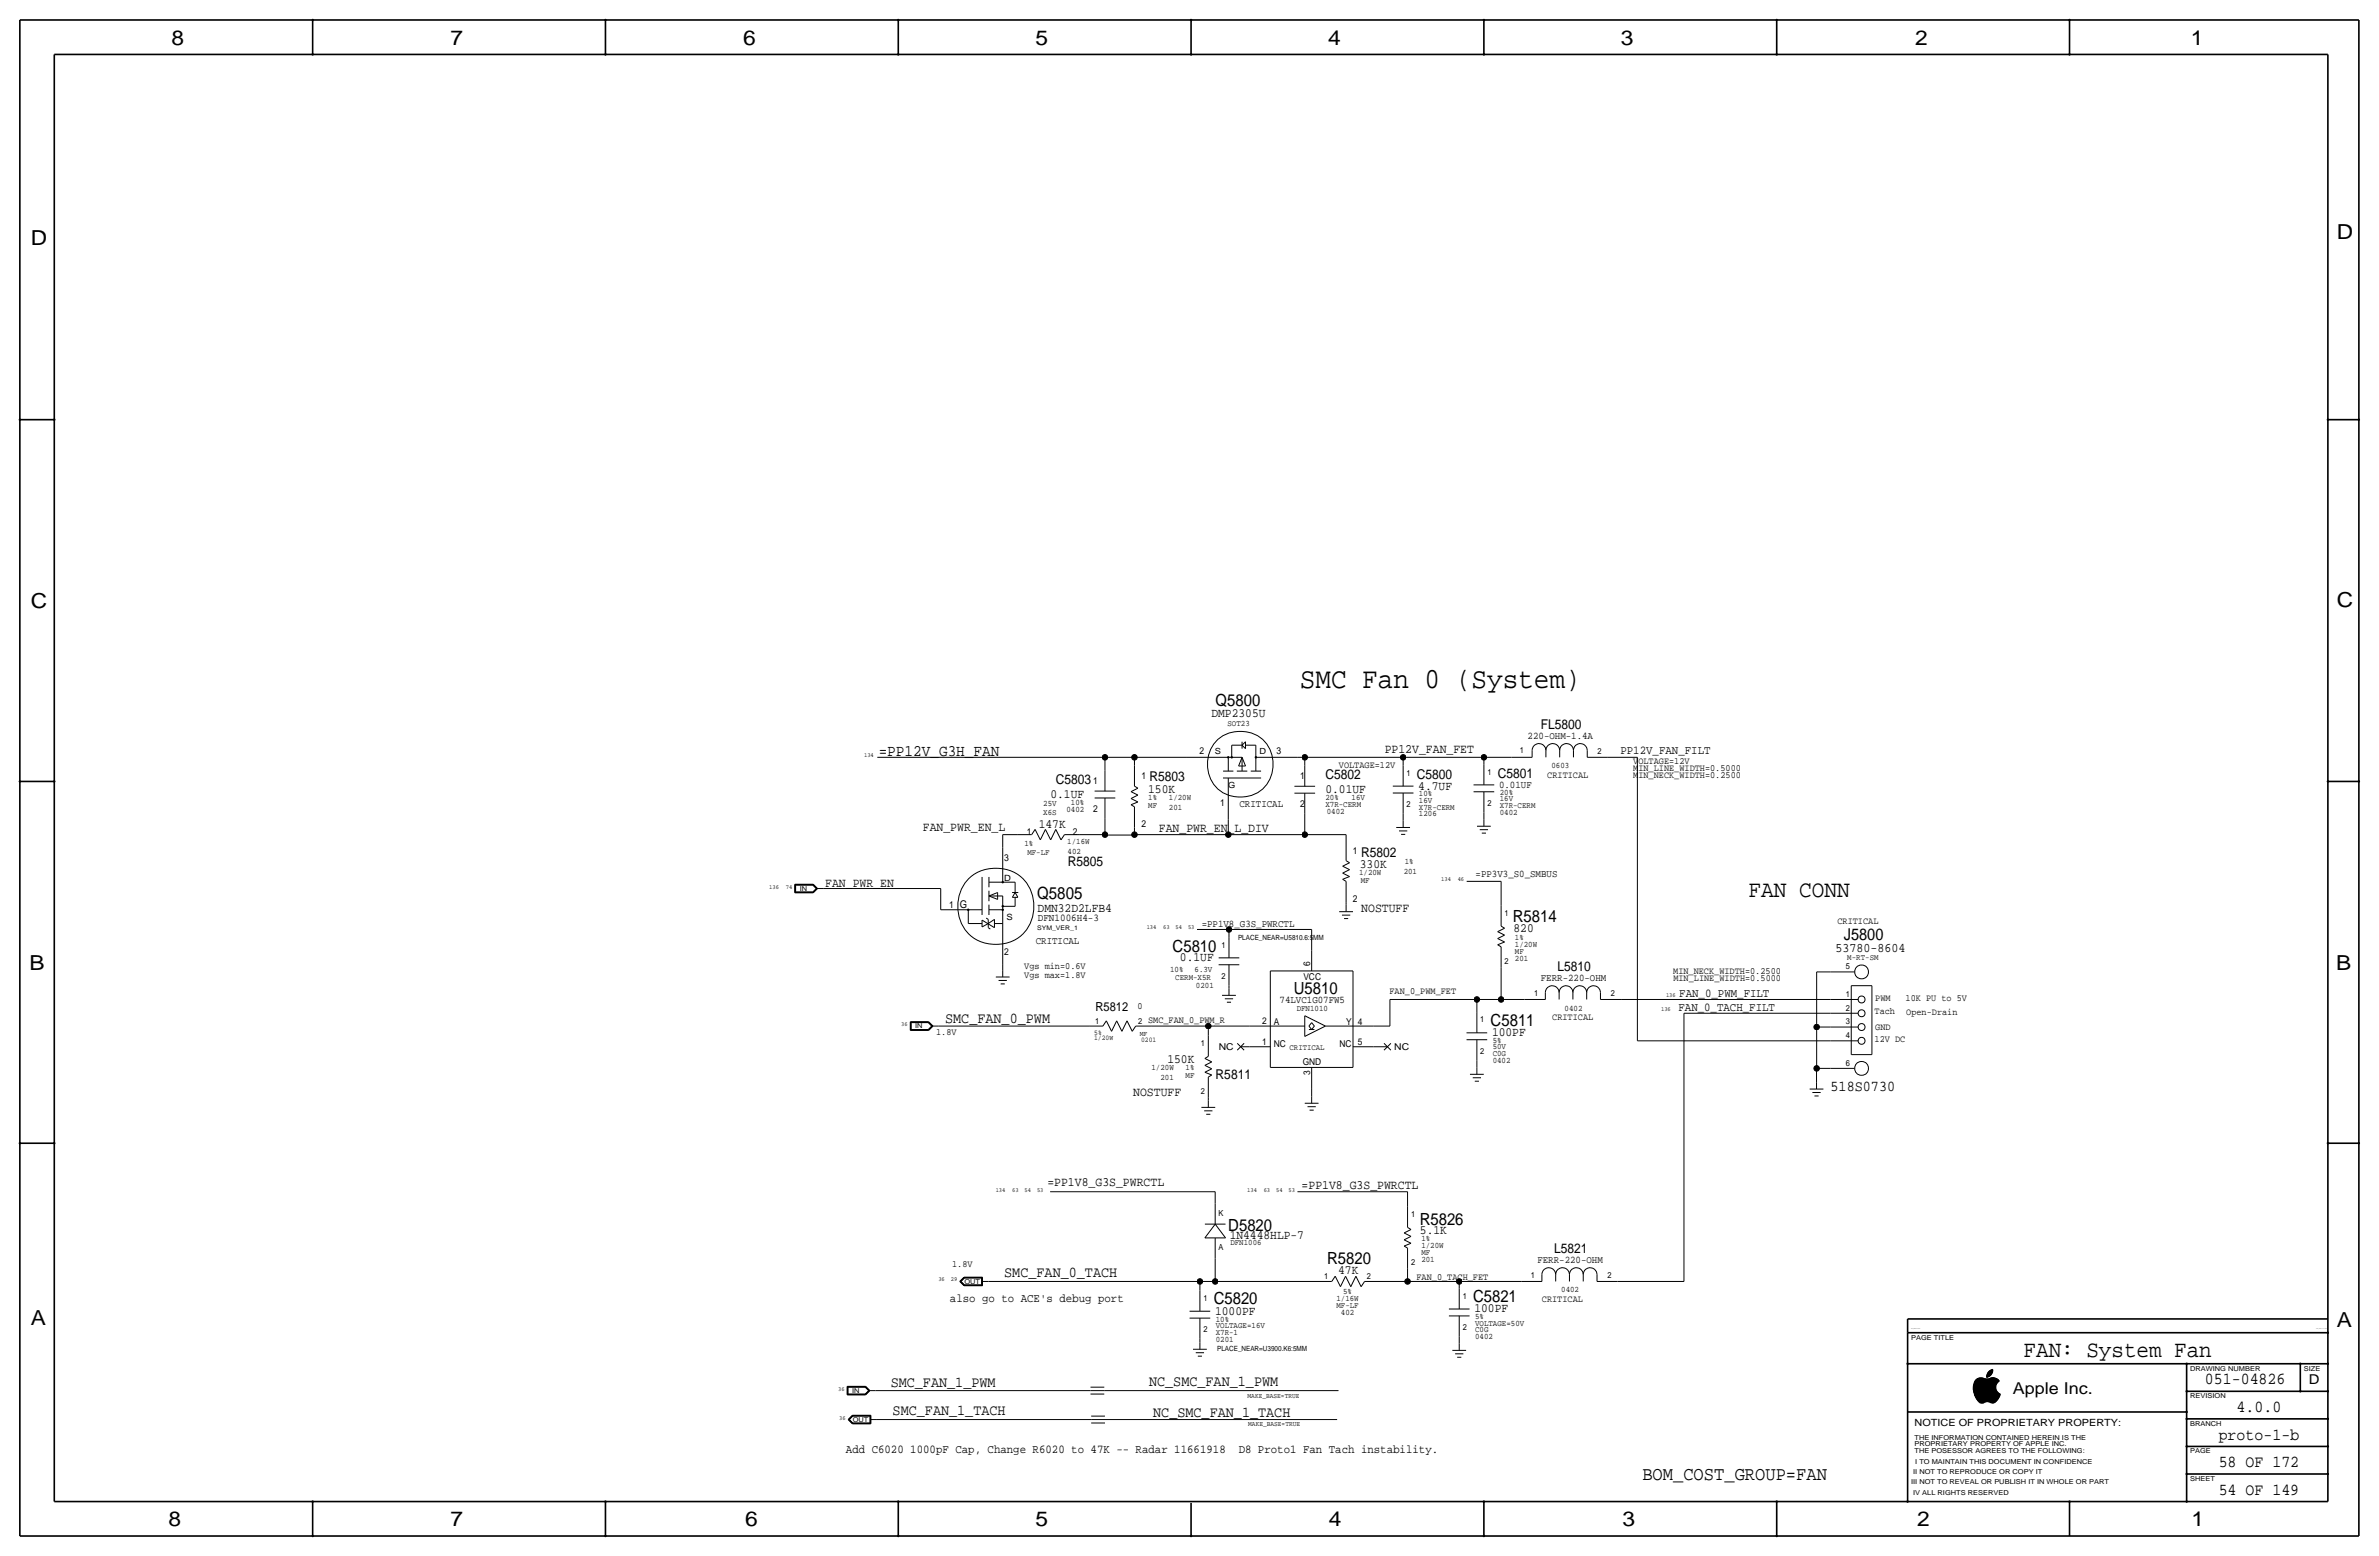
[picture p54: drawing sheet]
<svg xmlns="http://www.w3.org/2000/svg" width="877mm" height="574mm" viewBox="0 0 877 574" stroke-linecap="round" stroke-linejoin="round" font-family="sans-serif">
<defs><g id="words">
<text font-size="10.8" x="479.2" y="253.7">SMC Fan 0 (System)</text>
<text font-size="8.7" x="644.6" y="330.6">FAN CONN</text>
<text font-size="8.6" x="746" y="500.1">FAN: System Fan</text>
<g font-size="7.6">
<text x="63.2" y="16.5">8</text>
<text x="166.1" y="16.5">7</text>
<text x="274" y="16.5">6</text>
<text x="381.7" y="16.5">5</text>
<text x="489.7" y="16.5">4</text>
<text x="597.6" y="16.5">3</text>
<text x="706.1" y="16.5">2</text>
<text x="807.7" y="16.5">1</text>
<text x="861.5" y="88.1">D</text>
<text x="11.4" y="90.4">D</text>
<text x="11.4" y="224.3">C</text>
<text x="861.5" y="223.8">C</text>
<text x="10.9" y="357.6">B</text>
<text x="861.3" y="357.4">B</text>
<text x="11.4" y="488.4">A</text>
<text x="861.5" y="489.2">A</text>
<text x="62.2" y="562.6">8</text>
<text x="166.1" y="562.6">7</text>
<text x="274.8" y="562.6">6</text>
<text x="381.7" y="562.6">5</text>
<text x="489.9" y="562.6">4</text>
<text x="598.1" y="562.6">3</text>
<text x="706.8" y="562.6">2</text>
<text x="807.9" y="562.6">1</text>
</g>
<text font-size="7.1" x="605.5" y="545.6">BOM_COST_GROUP=FAN</text>
<g font-size="6.2">
<text x="448.1" y="260.1">Q5800</text>
<text x="382.4" y="331.5">Q5805</text>
<text x="557.7" y="339.9">R5814</text>
<text x="432.3" y="350.8">C5810</text>
<text x="477" y="366.5">U5810</text>
<text x="549.6" y="378.2">C5811</text>
<text x="452.8" y="453.7">D5820</text>
<text x="523.4" y="451.5">R5826</text>
<text x="489.2" y="466">R5820</text>
<text x="543.1" y="480">C5821</text>
<text x="447.4" y="480.8">C5820</text>
<text x="812.9" y="510.3">051-04826</text>
<text x="824.6" y="520.4">4.0.0</text>
<text x="818" y="530.6">proto-1-b</text>
<text x="818" y="540.8">58 OF 172</text>
<text x="818" y="550.9">54 OF 149</text>
</g>
<g font-size="6">
<text x="679.8" y="346.6">J5800</text>
<text x="742.1" y="513.9">Apple Inc.</text>
</g>
<text font-size="5.9" x="324" y="278.6">=PP12V_G3H_FAN</text>
<g font-size="5.6">
<text x="348.4" y="376.9">SMC_FAN_0_PWM</text>
<text x="674.9" y="402.1">518S0730</text>
<text x="370.2" y="470.6">SMC_FAN_0_TACH</text>
<text x="328.4" y="511.3">SMC_FAN_1_PWM</text>
<text x="423.6" y="511">NC_SMC_FAN_1_PWM</text>
<text x="329.1" y="521.5">SMC_FAN_1_TACH</text>
<text x="425.1" y="522.2">NC_SMC_FAN_1_TACH</text>
</g>
<g font-size="5">
<text x="568" y="268.7">FL5800</text>
<text x="423.8" y="287.7">R5803</text>
<text x="488.6" y="287.3">C5802</text>
<text x="522.4" y="287.2">C5800</text>
<text x="552.1" y="286.8">C5801</text>
<text x="389.2" y="289.1">C5803</text>
<text x="501.9" y="315.7">R5802</text>
<text x="393.6" y="319.3">R5805</text>
<text x="574.2" y="358">L5810</text>
<text x="448.2" y="397.8">R5811</text>
<text x="573" y="461.9">L5821</text>
<text x="851.2" y="510.3">D</text>
</g>
<text font-size="4.8" x="676.7" y="350.8">53780-8604</text>
<g font-size="4.7">
<text x="446.6" y="264.3">DMP2305U</text>
<text x="510.5" y="277.6">PP12V_FAN_FET</text>
<text x="423.3" y="292.3">150K</text>
<text x="488.6" y="292.4">0.01UF</text>
<text x="522.9" y="291">4.7UF</text>
<text x="387.3" y="294.1">0.1UF</text>
<text x="383" y="305.1">147K</text>
<text x="340.2" y="306.1">FAN_PWR_EN_L</text>
<text x="427.2" y="306.6">FAN_PWR_EN_L_DIV</text>
<text x="501.3" y="319.8">330K</text>
<text x="304.2" y="327">FAN_PWR_EN</text>
<text x="382.5" y="336.1">DMN32D2LFB4</text>
<text x="501.9" y="336">NOSTUFF</text>
<text x="558" y="343.7">820</text>
<text x="435" y="354.3">0.1UF</text>
<text x="550.1" y="382">100PF</text>
<text x="430.4" y="391.9">150K</text>
<text x="417.8" y="404.1">NOSTUFF</text>
<text x="386.1" y="437">=PP1V8_G3S_PWRCTL</text>
<text x="479.9" y="438.3">=PP1V8_G3S_PWRCTL</text>
<text x="523.5" y="454.7">5.1K</text>
<text x="453.3" y="456.8">1N4448HLP-7</text>
<text x="493.3" y="469.5">47K</text>
<text x="448" y="484.6">1000PF</text>
<text x="543.6" y="483.8">100PF</text>
</g>
<text font-size="4.6" x="403.9" y="372.6">R5812</text>
<g font-size="4.4">
<text x="597.4" y="278">PP12V_FAN_FILT</text>
<text x="619.1" y="367.5">FAN_0_PWM_FILT</text>
<text x="618.8" y="372.7">FAN_0_TACH_FILT</text>
<text x="350.2" y="479.9">also go to ACE's debug port</text>
<text x="311.9" y="535.7">Add C6020 1000pF Cap, Change R6020 to 47K -- Radar 11661918</text>
<text x="456.7" y="535.7">D8 Proto1 Fan Tach instability.</text>
</g>
<g font-size="3.8">
<text x="563.2" y="272.3">220-OHM-1.4A</text>
<text x="552.7" y="290.6">0.01UF</text>
<text x="457" y="297.4">CRITICAL</text>
<text x="544" y="323.1">=PP3V3_S0_SMBUS</text>
<text x="382.6" y="339.6">DFN1006H4-3</text>
<text x="443" y="341.7">=PP1V8_G3S_PWRCTL</text>
<text x="381.9" y="348">CRITICAL</text>
<text x="568.1" y="361.5">FERR-220-OHM</text>
<text x="471.7" y="369.7">74LVC1G07FW5</text>
<text x="566.8" y="465.5">FERR-220-OHM</text>
</g>
<text font-size="3.7" x="705.8" y="525.5">NOTICE OF PROPRIETARY PROPERTY:</text>
<g font-size="3.5">
<text x="442.2" y="277.9">2</text>
<text x="470.6" y="277.9">3</text>
<text x="602.1" y="281.7">VOLTAGE=12V</text>
<text x="420.8" y="287.2">1</text>
<text x="479.3" y="287.3">1</text>
<text x="493.6" y="283">VOLTAGE=12V</text>
<text x="570.4" y="286.8">CRITICAL</text>
<text x="602.1" y="286.8">MIN_NECK_WIDTH=0.2500</text>
<text x="602.1" y="284.2">MIN_LINE_WIDTH=0.5000</text>
<text x="403.1" y="289.1">1</text>
<text x="403.1" y="299.2">2</text>
<text x="449.8" y="296.9">1</text>
<text x="479.3" y="297.4">2</text>
<text x="420.8" y="305">2</text>
<text x="378.6" y="307.6">1</text>
<text x="395.6" y="307.6">2</text>
<text x="370.2" y="317.3">3</text>
<text x="498.8" y="314.7">1</text>
<text x="349.9" y="334.8">1 G</text>
<text x="498.8" y="332.5">2</text>
<text x="677.4" y="340.5">CRITICAL</text>
<text x="370.2" y="352.1">2</text>
<text x="377.6" y="357.3">Vgs min=0.6V</text>
<text x="483.1" y="356.1" transform="rotate(-90 483.1 356.1)">6</text>
<text x="616.9" y="359.2">MIN_NECK_WIDTH=0.2500</text>
<text x="377.6" y="360.4">Vgs max=1.8V</text>
<text x="480.5" y="361.2">VCC</text>
<text x="616.9" y="361.7">MIN_LINE_WIDTH=0.5000</text>
<text x="419.4" y="371.9">0</text>
<text x="512.3" y="366.3">FAN_0_PWM_FET</text>
<text x="691.3" y="369.1">PWM</text>
<text x="702.5" y="369.1">10K PU to 5V</text>
<text x="423.3" y="376.9">SMC_FAN_0_PWM_R</text>
<text x="465.3" y="377.4">2</text>
<text x="469.6" y="377.7">A</text>
<text x="496.2" y="377.7">Y</text>
<text x="500.6" y="377.7">4</text>
<text x="572.3" y="376">CRITICAL</text>
<text x="691.1" y="373.9">Tach</text>
<text x="702.8" y="374.1">Open-Drain</text>
<text x="345.1" y="381.5">1.8V</text>
<text x="691.3" y="379.5">GND</text>
<text x="449.3" y="387.1">NC</text>
<text x="465.3" y="385.1">1</text>
<text x="469.6" y="385.8">NC</text>
<text x="493.8" y="385.8">NC</text>
<text x="500.6" y="385.3">5</text>
<text x="514" y="387.1">NC</text>
<text x="691.1" y="384">12V DC</text>
<text x="480.3" y="392.4">GND</text>
<text x="483.1" y="396.2" transform="rotate(-90 483.1 396.2)">3</text>
<text x="351" y="467">1.8V</text>
<text x="522.2" y="471.8">FAN_0_TACH_FET</text>
<text x="568.5" y="480">CRITICAL</text>
</g>
<g font-size="3.2">
<text x="370.2" y="324.7">D</text>
<text x="371" y="339.1">S</text>
</g>
<g font-size="3.1">
<text x="452.5" y="267.7">SOT23</text>
<text x="447.9" y="277.9">S</text>
<text x="464.3" y="277.9">D</text>
<text x="560.3" y="277.6">1</text>
<text x="589" y="277.9">2</text>
<text x="518.6" y="286">1</text>
<text x="548.3" y="285.5">1</text>
<text x="572" y="283.2">0603</text>
<text x="452.8" y="290.6">G</text>
<text x="523.1" y="293.6">10%</text>
<text x="552.9" y="293.1">20%</text>
<text x="384.6" y="297.2">25V</text>
<text x="393.1" y="299.2">0402</text>
<text x="394.8" y="296.7">10%</text>
<text x="423.3" y="297.9">MF</text>
<text x="423.3" y="294.8">1%</text>
<text x="430.9" y="298.4">201</text>
<text x="430.9" y="294.8">1/20W</text>
<text x="488.6" y="294.9">20%</text>
<text x="488.6" y="297.4">X7R-CERM</text>
<text x="489.2" y="300">0402</text>
<text x="498.3" y="294.9">16V</text>
<text x="518.6" y="297.4">2</text>
<text x="523.1" y="295.9">16V</text>
<text x="523.1" y="298.4">X7R-CERM</text>
<text x="548.3" y="296.9">2</text>
<text x="552.9" y="297.9">X7R-CERM</text>
<text x="552.9" y="295.4">16V</text>
<text x="384.6" y="300.2">X6S</text>
<text x="523.1" y="300.9">1206</text>
<text x="552.9" y="300.5">0402</text>
<text x="377.7" y="311.7">1%</text>
<text x="393.5" y="311.2">1/16W</text>
<text x="378.8" y="315.3">MF-LF</text>
<text x="393.6" y="314.8">402</text>
<text x="501" y="322.4">1/20W</text>
<text x="517.5" y="322.2">201</text>
<text x="517.9" y="318.5">1%</text>
<text x="501.6" y="325.5">MF</text>
<text x="554.7" y="337.6">1</text>
<text x="558.5" y="346.5">1%</text>
<text x="450.3" y="349.2">1</text>
<text x="558.5" y="349">1/20W</text>
<text x="558.5" y="351.5">MF</text>
<text x="681" y="353.7">M-RT-SM</text>
<text x="431.4" y="358.1">10%</text>
<text x="440.4" y="358.1">6.3V</text>
<text x="554.7" y="355.3">2</text>
<text x="558.5" y="354.1">201</text>
<text x="680.5" y="357.2">5</text>
<text x="433.3" y="361.2">CERM-X5R</text>
<text x="440.9" y="364.2">0201</text>
<text x="450.3" y="360.7">2</text>
<text x="565.7" y="367.1">1</text>
<text x="593.9" y="367.1">2</text>
<text x="680.5" y="367.4">1</text>
<text x="403.8" y="377.4">1</text>
<text x="419.6" y="377.4">2</text>
<text x="478" y="372.5">DFN1010</text>
<text x="545.7" y="376.9">1</text>
<text x="576.8" y="372.5">0402</text>
<text x="680.5" y="377.5">3</text>
<text x="680.5" y="372.5">2</text>
<text x="680.5" y="382.6">4</text>
<text x="442.7" y="385.6">1</text>
<text x="545.7" y="388.3">2</text>
<text x="550.3" y="389.3">C0G</text>
<text x="550.3" y="384.5">5%</text>
<text x="550.3" y="386.8">50V</text>
<text x="424.5" y="394.5">1/20W</text>
<text x="437.1" y="394.5">1%</text>
<text x="550.3" y="391.9">0402</text>
<text x="680.5" y="392.8">6</text>
<text x="427.8" y="398">201</text>
<text x="437.1" y="397.5">MF</text>
<text x="442.7" y="403.4">2</text>
<text x="449.3" y="448.2">K</text>
<text x="520.2" y="448.6">1</text>
<text x="449.3" y="460.9">A</text>
<text x="453.6" y="459.1">DFN1006</text>
<text x="524" y="460">1/20W</text>
<text x="524" y="457.5">1%</text>
<text x="520.2" y="466.4">2</text>
<text x="524" y="465.1">201</text>
<text x="524" y="462.6">MF</text>
<text x="488.2" y="471.6">1</text>
<text x="503.9" y="471.6">2</text>
<text x="564.4" y="471.1">1</text>
<text x="592.6" y="471.1">2</text>
<text x="443.6" y="479.5">1</text>
<text x="492.7" y="479.5">1/16W</text>
<text x="495.2" y="476.9">5%</text>
<text x="539.2" y="478.7">1</text>
<text x="575.6" y="476.4">0402</text>
<text x="492.7" y="482">MF-LF</text>
<text x="494.3" y="484.5">402</text>
<text x="443.6" y="490.9">2</text>
<text x="448.2" y="489.4">VOLTAGE=16V</text>
<text x="448.2" y="487.1">10%</text>
<text x="448.2" y="491.9">X7R-1</text>
<text x="539.2" y="490.1">2</text>
<text x="543.8" y="486.3">5%</text>
<text x="543.8" y="491.1">C0G</text>
<text x="543.8" y="488.6">VOLTAGE=50V</text>
<text x="448.2" y="494.5">0201</text>
<text x="543.8" y="493.7">0402</text>
</g>
<text font-size="3" x="475.4" y="386.8">CRITICAL</text>
<g font-size="2.6">
<text x="456.4" y="346.7">PLACE_NEAR=U5810.6:5MM</text>
<text x="403.4" y="383.4">1/20W</text>
<text x="403.4" y="381.5">5%</text>
<text x="420.2" y="381.8">MF</text>
<text x="420.7" y="384">0201</text>
<text x="448.7" y="498">PLACE_NEAR=U3900.K6:5MM</text>
<text x="459.9" y="515.1">MAKE_BASE=TRUE</text>
<text x="460.2" y="525.8">MAKE_BASE=TRUE</text>
</g>
<g font-size="2.5">
<text x="294.8" y="328.3">IN</text>
<text x="337.4" y="379">IN</text>
<text x="355.5" y="473.1">OUT</text>
<text x="704.5" y="493.8">PAGE TITLE</text>
<text x="807.4" y="505.2">DRAWING NUMBER</text>
<text x="849.3" y="505.2">SIZE</text>
<text x="314.1" y="513.3">IN</text>
<text x="807.4" y="515.4">REVISION</text>
<text x="314.4" y="524">OUT</text>
<text x="807.4" y="525.5">BRANCH</text>
<text x="705.8" y="533.1">PROPRIETARY PROPERTY OF APPLE INC.</text>
<text x="705.8" y="530.6">THE INFORMATION CONTAINED HEREIN IS THE</text>
<text x="705.8" y="535.7">THE POSESSOR AGREES TO THE FOLLOWING:</text>
<text x="706.1" y="539.5">I TO MAINTAIN THIS DOCUMENT IN CONFIDENCE</text>
<text x="807.4" y="535.7">PAGE</text>
<text x="705.3" y="543.3">II NOT TO REPRODUCE OR COPY IT</text>
<text x="807.4" y="545.8">SHEET</text>
<text x="704.5" y="547.1">III NOT TO REVEAL OR PUBLISH IT IN WHOLE OR PART</text>
<text x="705.3" y="550.9">IV ALL RIGHTS RESERVED</text>
</g>
<g font-size="2.3">
<text x="318.6" y="279.1">134</text>
<text x="283.6" y="327.5">136</text>
<text x="289.7" y="327.5">74</text>
<text x="531.3" y="324.9">134</text>
<text x="537.4" y="324.9">46</text>
<text x="382.4" y="343">SYM_VER_1</text>
<text x="422.8" y="342.6">134</text>
<text x="428.9" y="342.6">63</text>
<text x="433.4" y="342.6">54</text>
<text x="438" y="342.6">53</text>
<text x="614.2" y="367.5">136</text>
<text x="612.4" y="372.7">136</text>
<text x="332.3" y="378.2">36</text>
<text x="367.1" y="439.3">134</text>
<text x="373.2" y="439.3">63</text>
<text x="377.7" y="439.3">54</text>
<text x="382.3" y="439.3">53</text>
<text x="459.8" y="439.3">134</text>
<text x="465.9" y="439.3">63</text>
<text x="470.5" y="439.3">54</text>
<text x="475" y="439.3">53</text>
<text x="345.9" y="472.3">36</text>
<text x="350.5" y="472.3">29</text>
<text x="309" y="512.6">36</text>
<text x="309.4" y="523.2">36</text>
</g>
<g font-size=".4">
<text x="704.5" y="490">SYNC_MASTER=JERRY</text>
<text x="853.9" y="490">SYNC_DATE=12/12/2019</text>
</g>
</g></defs>
<g fill="none" stroke="#000" stroke-width=".37">
<path d="M323.4 279.1h84zM407.4 279.1h10.8zM407.4 279.1v4.9zM418.2 279.1v3zM418.2 279.1h19.4zM437.6 279.1h20.3zM449 272.5a12.2 12.2 0 0 1 20.1 6.8 12 12 0 0 1-15.7 14 12.4 12.4 0 0 1-4.4-20.8zM452.8 279.1v5.1zM454.1 274.7v4.4zM454.1 274.7h3.8zM457.9 279.1v5.1zM457.9 279.1l-1.3 3.2z"/>
<path d="M457.9 279.1l1.3 3.2zM457.9 273.4v2.5zM457.9 274.7l1.3 1.2zM459.2 274.7h3.8zM459.2 273.4v2.5zM459.2 273.4l-1.3 1.3zM463 279.1h15.2zM463 274.7v9.5zM478.2 279.1h2.8zM481 279.1v3.1zM481 279.1h36.3zM517.3 279.1h29.8z"/>
<path d="M517.3 279.1v3zM547.1 279.1h10.1zM547.1 279.1v2.6zM557.2 279.1h7.6zM564.8 276.6v2.5zM564.8 276.6a2.54 2.54 0 0 1 2.6-2.5 2.54 2.54 0 0 1 2.5 2.5 2.54 2.54 0 0 1 2.6-2.5 2.54 2.54 0 0 1 2.5 2.5 2.54 2.54 0 0 1 2.5-2.5 2.54 2.54 0 0 1 2.6 2.5 2.54 2.54 0 0 1 2.5-2.5 2.54 2.54 0 0 1 2.6 2.5M569.9 276.6v2.5zM575 276.6v2.5zM580.1 276.6v2.5zM585.2 279.1h7.6zM585.2 276.6v2.5zM592.8 279.1h10.9z"/>
<path d="M603.7 279.1v104.5zM403.6 291.6h7.6zM403.6 294.1h7.6zM407.4 284v7.6zM407.4 294.1v7.7zM417 296.6l1.2 .8zM417 296.6l2.5-1zM417 294.3l2.5 1.3zM417 294.3l2.5-1.2zM417 291.8l2.5 1.3zM417 291.8l2.5-1.3zM418.2 297.4v7.6z"/>
<path d="M418.2 282.1v7.7zM418.2 289.8l1.3 .7zM450.9 286.8h14zM450.9 284.2h3.8zM452.8 286.8v15.2zM456 284.2h3.8zM456.6 282.3h2.6zM461.1 284.2h3.8zM477.2 289.8h7.6zM477.2 292.4h7.6zM481 300v7.6zM481 282.2v7.6z"/>
<path d="M481 292.4v7.6zM513.5 289.8h7.6zM513.5 292.3h7.6zM517.3 299.9v2.6zM517.3 282.1v7.7zM517.3 292.3v7.6zM543.3 289.3h7.6zM543.3 291.8h7.6zM547.1 299.5v2.5zM547.1 281.7v7.6zM547.1 291.8v7.7zM369.7 307.6h5.6z"/>
<path d="M369.7 307.6v4.9zM369.7 312.5v12.7zM375.3 307.6h5zM381.6 305.7l-1.3 1.9zM381.6 305.7l1.9 3.9zM385.4 305.7l-1.9 3.9zM385.4 305.7l1.9 3.9zM389.2 305.7l2 3.9zM389.2 305.7l-1.9 3.9zM392.4 307.6h5.7zM392.4 307.6l-1.2 2zM398.1 307.6h9.3z"/>
<path d="M407.4 301.8v5.8zM407.4 307.6h.3zM407.7 307.6h.1M407.7 307.8h10.2zM417.9 307.8h.1M417.9 307.6h.3zM418.2 307.6h34.6zM418.2 305v2.6zM452.8 302v5.6zM452.8 307.6h28.2zM481 307.6h15.3zM495 319.3l2.5 1.2z"/>
<path d="M495 319.3l2.5-1.3zM496.3 307.6v2zM496.3 309.6v7.6zM496.3 317.2l1.2 .8zM514.8 305h5zM515.8 306.3h3zM516.5 307.5h1.6zM517.3 302.5v2.5zM544.5 304.5h5.1zM545.5 305.8h3.1zM546.3 307.1h1.5zM547.1 302v2.5z"/>
<path d="M293 325.9v3.2zM293 329.1h6.8zM293 325.9h6.8zM293.1 326h6.7zM293.1 326v3zM293.1 329h6.7zM293.2 326.1h6.5zM293.2 326.1v2.8zM293.2 328.9h6.5zM293.3 326.2h6.4zM293.3 326.2v2.6zM293.3 328.8h6.4z"/>
<path d="M299.7 326.2l1.2 1.3zM299.7 328.8l1.2-1.3zM299.7 326.1l1.4 1.4zM299.7 328.9l1.4-1.4zM299.8 326l1.4 1.5zM299.8 329l1.4-1.5zM299.8 325.9l1.6 1.6zM299.8 329.1l1.6-1.6zM300.9 327.5h2.6zM303.5 327.5h43.3zM346.8 327.5v7.8zM346.8 335.3h15.3z"/>
<path d="M356.6 324.4a14.7 14.7 0 0 1 22.1 1.4 14.5 14.5 0 0 1-5.4 21.1 14.3 14.3 0 0 1-18.6-6.1 15.1 15.1 0 0 1 1.9-16.4zM357 335.3v5.1zM362.1 339.1l4.5 2.8zM362.1 339.1v2.6zM362.1 323.2v14.1zM363.6 338.4l.7 .5zM364.3 338.9v3zM364.6 335.3h5.1zM364.6 325.2h9.6zM364.6 323.2v3.9zM364.6 333.5v3.8zM364.6 330.3h5.1z"/>
<path d="M364.6 330.3l3.2-1.3zM364.6 330.3l3.2 1.2zM364.6 328.3v3.9zM366.6 338.9v3zM367.8 329v2.5zM369.7 334.1h4.5zM369.7 330.3v25.4zM373.1 329h2.3zM373.2 330.8h2.1zM374.2 329l1.1 1.8zM374.2 329l-1 1.8zM374.2 325.2v3.8z"/>
<path d="M374.2 330.8v3.3zM493.7 336h5.1zM494.7 337.3h3.1zM495 324.1l1.3 .8zM495 324.1l2.5-1zM495 321.8l2.5 1.3zM495 321.8l2.5-1.3zM495.5 338.6h1.5zM496.3 332.5v1zM496.3 333.5v2.5zM496.3 324.9v7.6zM540.7 324.9h12.7z"/>
<path d="M553.4 324.9v8.9zM553.4 333.8v7.6zM357 340.4h5.1zM362.1 341.7l2.2-1.3zM364.3 341.9l.8 .5zM364.3 340.4l2.3-1.5zM366.6 340.4h3.1zM369.7 355.7v1.9zM369.7 357.6v2.5zM441.3 342.6h11.8zM449.3 353.1h7.6zM449.3 355.6h7.6z"/>
<path d="M453.1 342.6h30.5zM453.1 342.6v2.8zM453.1 345.4v7.7zM453.1 355.6v7.6zM468.3 357.9h30.5zM468.3 357.9v35.5zM483.6 342.6v7.7zM483.6 350.3v7.6zM498.8 357.9v35.5zM552.1 348.2l1.3 .8zM552.1 348.2l2.6-1zM552.1 345.9l2.6 1.3z"/>
<path d="M552.1 345.9l2.6-1.2zM552.1 343.4l2.6 1.3zM552.1 343.4l2.6-1.3zM553.4 356.6v11.8zM553.4 349v7.6zM553.4 341.4l1.3 .7zM669.7 358.2h5.2zM669.7 358.2v20.4zM674.9 358.2h8.9zM335.6 376.6v3.2zM335.6 379.8h6.8zM335.6 376.6h6.8z"/>
<path d="M335.7 376.7h6.6zM335.7 376.7v3zM335.7 379.7h6.6zM335.8 376.8h6.5zM335.8 376.8v2.8zM335.8 379.6h6.5zM335.9 376.9h6.3zM335.9 376.9v2.6zM335.9 379.5h6.3zM342.2 376.9l1.3 1.3zM342.2 379.5l1.3-1.3zM342.3 376.8l1.4 1.4z"/>
<path d="M342.3 379.6l1.4-1.4zM342.3 376.7l1.5 1.5zM342.3 379.7l1.5-1.5zM342.4 376.6l1.6 1.6zM342.4 379.8l1.6-1.6zM343.5 378.2h2.5zM346 378.2h55.5zM367.1 360.1h5.1zM368.1 361.4h3.1zM368.9 362.7h1.5zM401.5 378.2h5.1zM407.9 376.3l-1.3 1.9z"/>
<path d="M407.9 376.3l1.9 3.8zM411.7 376.3l-1.9 3.8zM411.7 376.3l1.9 3.8zM415.5 376.3l1.9 3.8zM415.5 376.3l-1.9 3.8zM418.7 378.2h5.7zM418.7 378.2l-1.3 1.9zM424.4 378.2h21.1zM445.5 378.2v3.6zM445.5 378.2h15.2zM447.8 377.9h.1M450.5 366.9h5.1z"/>
<path d="M451.6 368.1h3zM452.3 369.4h1.5zM453.1 363.2v1.1zM453.1 364.3v2.6zM460.7 378.2h20.3zM481 374.4v7.6zM481 374.4l7.6 3.8zM482.5 378.2l1.1 1.3zM482.5 379.5h2.1zM483.6 376.9l1 1.3zM483.6 376.9l-1.1 1.3zM484.6 378.2l-1 1.3z"/>
<path d="M488.6 378.2h17.8zM506.4 378.2h6zM512.4 368.4v9.8zM512.4 368.4h32.1zM544.5 368.4h8.9zM544.5 368.4v4.7zM544.5 373.1v7.6zM553.4 368.4h8.7zM562.1 368.4h7.6zM569.7 365.9v2.5zM569.7 365.9a2.54 2.54 0 0 1 2.6-2.6 2.54 2.54 0 0 1 2.5 2.6 2.54 2.54 0 0 1 2.5-2.6 2.54 2.54 0 0 1 2.6 2.6 2.54 2.54 0 0 1 2.5-2.6 2.54 2.54 0 0 1 2.6 2.6 2.54 2.54 0 0 1 2.5-2.6 2.54 2.54 0 0 1 2.5 2.6M574.8 365.9v2.5z"/>
<path d="M579.9 365.9v2.5zM585 365.9v2.5zM590 365.9v2.5zM590 368.4h7.7zM597.7 368.4h77.2zM620.8 373.5h54.1zM620.8 373.5v98.8zM669.7 378.6h5.2zM669.7 378.6v15.2zM674.9 368.4h10.1zM674.9 373.5h10.1zM674.9 378.6h10.1z"/>
<path d="M682.5 363.3h7.6zM682.5 363.3v25.4zM690.1 363.3v25.4zM444.2 395.2l2.5 1zM444.2 395.2l2.5-1.2zM444.2 392.7l2.5 1.3zM444.2 392.7l2.5-1.3zM444.2 390.1l1.3-.7zM444.2 390.1l2.5 1.3zM445.5 397v7.6zM445.5 397l1.2-.8zM445.5 381.8v7.6z"/>
<path d="M456.1 384.6l2.6 2.5zM456.1 387.1l2.6-2.5zM457.4 385.8h3.3zM460.7 385.8h7.6zM468.3 393.4h30.5zM481 382l7.6-3.8zM483.6 393.4v7.7zM498.8 385.8h7.6zM506.4 385.8h5.1zM510.2 387.1l2.6-2.5zM510.2 384.6l2.6 2.5zM540.7 380.7h7.6z"/>
<path d="M540.7 383.2h7.6zM541.9 396h5.1zM543 397.3h3zM543.7 398.5h1.5zM544.5 390.9v2.5zM544.5 383.2v7.7zM544.5 393.4v2.6zM603.7 383.6h71.2zM669.7 393.9h.1M669.7 393.9v5zM669.7 398.9v2.5zM669.7 393.8h5.2z"/>
<path d="M669.7 393.8h.1M674.9 383.6h10.1zM674.9 393.8h8.9zM682.5 388.7h7.6zM442.9 408.2h5.1zM443.9 409.4h3.1zM444.7 410.7h1.5zM445.5 404.6v1zM445.5 405.6v2.6zM481 406.7h5.1zM482 407.9h3.1zM482.8 409.2h1.5z"/>
<path d="M483.6 401.1v3zM483.6 404.1v2.6zM667.2 401.4h5zM668.2 402.7h3zM668.9 404h1.6zM387.1 439.3h60.9zM448 439.3v4.3zM478.3 439.3h40.6zM518.9 439.3v5.5zM444.2 451.2h7.6zM444.2 456.3h7.6zM448 451.2l-3.8 5.1z"/>
<path d="M448 451.2l3.8 5.1zM448 443.6v7.6zM448 456.3v7.6zM517.7 459.3l1.2 .7zM517.7 459.3l2.5-1zM517.7 457l2.5 1.3zM517.7 457l2.5-1.3zM517.7 454.5l2.5 1.2zM517.7 454.5l2.5-1.3zM518.9 444.8v7.6zM518.9 452.4l1.3 .8zM353.8 472.3l1.6-1.5z"/>
<path d="M353.8 472.3l1.6 1.6zM354 472.3l1.4 1.5zM354 472.3l1.4-1.4zM354.1 472.3l1.4-1.3zM354.1 472.3l1.4 1.4zM354.3 472.3l1.2 1.3zM355.4 470.8h6.8zM355.4 473.9h6.8zM355.4 470.9h6.7zM355.4 473.8h6.7zM355.5 471h6.5zM355.5 473.7h6.5z"/>
<path d="M355.5 471.1l-1.2 1.2zM355.5 471.1h6.4zM355.5 473.6h6.4zM361.9 472.3h2.5zM361.9 471.1v2.5zM362 471v2.7zM362.1 470.9v2.9zM362.2 470.8v3.1zM364.4 472.3h78zM442.4 472.3h5.6zM442.4 472.3v3.4zM442.4 475.7v7.6z"/>
<path d="M448 463.9v8.4zM448 472.3h37.9zM485.9 472.3h5.1zM492.3 470.4l-1.3 1.9zM492.3 470.4l1.9 3.9zM496.1 470.4l-1.9 3.9zM496.1 470.4l1.9 3.9zM499.9 470.4l1.9 3.9zM499.9 470.4l-1.9 3.9zM503.1 472.3h5.7zM503.1 472.3l-1.3 2zM508.8 472.3h10.1z"/>
<path d="M518.9 472.3h19.1zM518.9 467.7v4.6zM518.9 460v7.7zM538 472.3h22.8zM538 472.3v2.6zM538 474.9v7.6zM560.8 472.3h7.7zM568.5 469.8v2.5zM568.5 469.8a2.54 2.54 0 0 1 2.5-2.5 2.54 2.54 0 0 1 2.5 2.5 2.54 2.54 0 0 1 2.6-2.5 2.54 2.54 0 0 1 2.5 2.5 2.54 2.54 0 0 1 2.6-2.5 2.54 2.54 0 0 1 2.5 2.5 2.54 2.54 0 0 1 2.5-2.5 2.54 2.54 0 0 1 2.6 2.5M573.5 469.8v2.5zM578.6 469.8v2.5zM583.7 469.8v2.5z"/>
<path d="M588.8 469.8v2.5zM588.8 472.3h7.6zM596.4 472.3h24.4zM438.6 483.3h7.6zM438.6 485.9h7.6zM439.8 497.3h5.1zM440.8 498.6h3.1zM441.6 499.9h1.5zM442.4 493.5v1.3zM442.4 485.9v7.6zM442.4 494.8v2.5zM534.2 482.5h7.6z"/>
<path d="M534.2 485h7.6zM535.4 497.7h5.1zM536.4 499h3.1zM538 492.7v2.5zM538 485v7.7zM538 495.2v2.5zM312.3 511v3.1zM312.3 514.1h6.8zM312.3 511h6.8zM312.4 511.1h6.7zM312.4 511.1v2.9zM312.4 514h6.7z"/>
<path d="M312.5 511.2h6.5zM312.5 511.2v2.7zM312.5 513.9h6.5zM312.6 511.3h6.4zM312.6 511.3v2.5zM312.6 513.8h6.4zM319 511.3l1.2 1.3zM319 511.2l1.4 1.4zM319 513.9l1.4-1.3zM319.1 511.1l1.4 1.5zM319.1 514l1.4-1.4zM319.1 511l1.6 1.6z"/>
<path d="M319.1 514.1l1.6-1.5zM320.2 512.6h2.6zM320.2 512.6l-1.2 1.2zM322.8 512.6h79.2zM402 513.8h5.1zM402 512.6h5.1zM402 511.3h5.1zM407.1 512.6h86.4zM537.2 500.3h1.5zM727.5 511.7h8.3zM727.5 512h8.3zM727.5 512.1h8.3z"/>
<path d="M727.5 512.2h8.4zM727.5 512.3h8.4zM727.5 511.2h8.2zM727.5 511.3h8.2zM727.5 511.5h8.2zM727.5 511.8h8.3zM727.5 511.6h8.3zM727.5 512.4h8.5zM727.5 511.9h8.3zM727.5 511.4h8.2zM727.5 511.1h8.3zM727.6 512.8h8.6z"/>
<path d="M727.6 510.8h8.2zM727.6 511h8.2zM727.6 512.7h8.5zM727.6 512.5h8.4zM727.6 512.6h8.4zM727.6 510.9h8.2zM727.6 510.7h8.2zM727.6 512.9h8.6zM727.6 513.1h8.8zM727.6 513h8.7zM727.6 510.6h8.3zM727.6 510.5h8.3z"/>
<path d="M727.7 510.4h8.2zM727.7 513.2h8.8zM727.7 510.3h8.3zM727.7 510.2h8.3zM727.7 513.3h9zM727.7 513.4h9.1zM727.7 510.1h8.3zM727.8 513.6h9.2zM727.8 510h8.3zM727.8 513.5h9.1zM727.8 509.9h8.4zM727.8 513.7h9.4z"/>
<path d="M727.8 513.8h9.6zM727.8 509.8h8.5zM727.9 513.9h9.5zM727.9 509.7h8.4zM727.9 509.6h8.5zM727.9 514h9.5zM727.9 514.1h9.5zM728 509.5h8.5zM728 514.2h9.4zM728 509.3h8.7zM728 509.4h8.6zM728 514.4h9.3z"/>
<path d="M728.1 509.2h8.8zM728.1 514.5h9.2zM728.1 509.1h8.9zM728.1 514.6h9.1zM728.2 509h8.8zM728.2 514.7h9zM728.2 514.8h9zM728.3 508.9h8.7zM728.3 514.9h8.8zM728.3 508.8h8.6zM728.3 515.1h8.7zM728.3 515h8.8z"/>
<path d="M728.4 508.7h8.4zM728.4 515.2h8.6zM728.5 515.3h8.4zM728.5 508.6h8.2zM728.5 515.4h8.4zM728.6 515.5h8.2zM728.6 508.5h7.9zM728.7 515.6h8zM728.7 508.4h7.7zM728.7 515.7h8zM728.8 515.8h7.7zM728.9 508.3h3.1z"/>
<path d="M728.9 515.9h7.6zM728.9 516h7.5zM729 508.2h2.6zM729 516.1h7.3zM729.1 516.2h7.1zM729.2 516.3h6.9zM729.2 508.1a4.7 4.7 0 0 0-1.2 6.3l1.8 2.6 .8 .2 1-.3M729.3 508.1h2.1zM729.3 516.4h6.7zM729.4 516.5h6.5zM729.5 516.6h6.3zM729.6 516.7h2.5z"/>
<path d="M729.6 507.9h1.4zM729.7 516.8h2.1zM729.8 516.9h1.9zM729.9 517h1.6zM730.2 517.1h1zM732.4 507.5h.6zM732.4 507.4h.8zM732.4 507.6h.4zM732.4 507h1.4zM732.4 507.1h1.3zM732.4 507.2h1.2zM732.4 507.3h1z"/>
<path d="M732.5 506.8h1.5zM732.5 506.9h1.4zM732.5 506.6h1.7zM732.5 506.7h1.6zM732.6 506.5h1.7zM732.6 506.4h1.7zM732.7 506.3h1.7zM732.7 506.2h1.7zM732.8 506.1h1.7zM732.8 506h1.7zM732.9 505.9h1.6zM733 505.8h1.6z"/>
<path d="M733.1 505.7h1.5zM733.1 508.3h3.1zM733.2 505.6h1.4zM733.2 516.7h2.5zM733.3 505.5h1.4zM733.4 505.4h1.3zM733.4 508.2h2.6zM733.6 505.3h1.1zM733.6 516.8h2zM733.6 508.1a2.99 2.99 0 0 1 3.5 1 2.71 2.71 0 0 0-1.3 2.5 2.71 2.71 0 0 0 1.7 2.3 3.5 3.5 0 0 1-3.1 3.2l-1.6-.4-1.1 .2M733.7 508.1h2.1zM733.7 508.1l-1.3 .2-1.9-.4-1.3 .2"/>
<path d="M733.7 505.2h1zM733.8 516.9h1.7zM733.9 505.1h.8zM733.9 507.9h1.6zM734 517h1.3zM734.1 505h.6zM734.3 504.9h.4zM734.3 507.8h.8zM734.3 517.1h.7zM734.7 504.7a2.81 2.81 0 0 0-2.3 3 2.71 2.71 0 0 0 2.3-2.9M312.7 523.2l1.5-1.5zM312.7 523.2l1.5 1.6z"/>
<path d="M312.8 523.2l1.5 1.5zM313 523.2l1.4-1.3zM313 523.2l1.4 1.4zM313.1 523.2l1.3-1.2zM313.1 523.2l1.3 1.3zM314.2 521.7h6.9zM314.2 524.8h6.9zM314.3 521.8l-1.5 1.4zM314.3 521.8h6.7zM314.3 524.7h6.7zM314.4 521.9h6.5zM314.4 524.6h6.5z"/>
<path d="M314.4 522h6.4zM314.4 524.5h6.4zM320.8 523.2h2.5zM320.8 522v2.5zM320.9 521.9v2.7zM321 521.8v2.9zM321.1 521.7v3.1zM323.3 523.2h79zM402.3 524.5h5.1zM402.3 523.2h5.1zM402.3 522h5.1zM407.4 523.2h85.6z"/>
<circle cx="686.3" cy="358.3" r="2.56"/>
<circle cx="686.3" cy="373.5" r="1.28"/>
<circle cx="686.3" cy="378.6" r="1.28"/>
<circle cx="686.3" cy="368.4" r="1.28"/>
<circle cx="686.3" cy="393.8" r="2.56"/>
<circle cx="686.3" cy="383.7" r="1.28"/>
</g>
<g fill="none" stroke="#000" stroke-width=".6">
<path d="M7.3 7.4v558.8zM7.3 7.4h862.3zM115.3 7.4v12.7zM223.2 7.4v12.7zM331.2 7.4v12.7zM439.1 7.4v12.7zM547.1 7.4v12.7zM655 7.4v12.7zM763 7.4v12.7zM869.6 7.4v558.8zM20 20.1v533.4zM20 20.1h838.2z"/>
<path d="M858.2 20.1v533.4zM7.3 154.7h12.7zM858.2 154.7h11.4zM7.3 288h12.7zM858.2 288h11.4zM7.3 421.4h12.7zM858.2 421.4h11.4zM703.3 486.2v5zM703.3 486.2h154.9zM703.3 491.2h154.9zM703.3 491.2v62.3zM703.3 502.7h154.9z"/>
<path d="M806.1 502.7v50.8zM806.1 512.8h52.1zM848.1 502.7v10.1zM703.3 520.4h102.8zM806.1 533.1h52.1zM806.1 523h52.1zM20 553.5h838.2zM115.3 553.5v12.7zM223.2 553.5v12.7zM331.2 553.5v12.7zM439.1 554v12.2zM547.1 553.5v12.7z"/>
<path d="M655 553.5v12.7zM763 553.5v12.7zM806.1 543.3h52.1zM7.3 566.2h862.3z"/>
</g>
<g fill="#000" stroke="#000" stroke-width=".37">
<path d="M115.1 7.2h.4v.3h-.4zM115.1 19.9h.4v.3h-.4zM223 7.2h.4v.3h-.4zM223 19.9h.4v.3h-.4zM331 19.9h.4v.3h-.4zM331 7.2h.4v.3h-.4zM438.9 7.2h.4v.3h-.4zM438.9 19.9h.4v.3h-.4zM546.9 7.2h.4v.3h-.4zM546.9 19.9h.4v.3h-.4zM654.8 19.9h.4v.3h-.4zM654.8 7.2h.4v.3h-.4z"/>
<path d="M762.8 19.9h.4v.3h-.4zM762.8 7.2h.4v.3h-.4zM7.1 154.5h.4v.4h-.4zM19.8 154.5h.4v.4h-.4zM858 154.5h.4v.4h-.4zM869.5 154.5h.3v.4h-.3zM452.6 279h.4v.3h-.4zM453.9 279h.4v.3h-.4zM462.8 279h.4v.3h-.4zM7.1 287.9h.4v.3h-.4zM19.8 287.9h.4v.3h-.4zM858 287.9h.4v.3h-.4z"/>
<path d="M869.5 287.9h.3v.3h-.3zM356.8 335.2h.4v.3h-.4zM369.5 333.9h.4v.3h-.4zM369.5 325h.4v.3h-.4zM369.5 335.2h.4v.3h-.4zM7.1 421.2h.4v.4h-.4zM19.8 421.2h.4v.4h-.4zM858 421.2h.4v.4h-.4zM869.5 421.2h.3v.4h-.3zM858 491.1h.4v.3h-.4zM703.1 502.5h.4v.3h-.4zM806 502.5h.3v.3h-.3z"/>
<path d="M806 512.7h.3v.3h-.3zM847.9 512.7h.3v.3h-.3zM847.9 502.5h.3v.3h-.3zM858 502.5h.4v.3h-.4zM858 512.7h.4v.3h-.4zM806 520.3h.3v.3h-.3zM806 522.8h.3v.4h-.3zM806 533h.3v.3h-.3zM858 522.8h.4v.4h-.4zM858 533h.4v.3h-.4zM115.1 553.3h.4v.3h-.4zM223 553.3h.4v.3h-.4z"/>
<path d="M331 553.3h.4v.3h-.4zM546.9 553.3h.4v.3h-.4zM654.8 553.3h.4v.3h-.4zM703.1 553.3h.4v.3h-.4zM762.8 553.3h.4v.3h-.4zM806 543.1h.3v.4h-.3zM806 553.3h.3v.3h-.3zM858 543.1h.4v.4h-.4zM115.1 566h.4v.3h-.4zM223 566h.4v.3h-.4zM331 566h.4v.3h-.4zM438.9 566h.4v.3h-.4z"/>
<path d="M546.9 566h.4v.3h-.4zM654.8 566h.4v.3h-.4z"/>
<circle cx="407.4" cy="279.1" r="1.02"/>
<circle cx="418.2" cy="279.1" r="1.02"/>
<circle cx="481" cy="279.1" r="1.02"/>
<circle cx="517.3" cy="279.1" r="1.02"/>
<circle cx="547.1" cy="279.1" r="1.02"/>
<circle cx="407.4" cy="307.6" r="1.02"/>
<circle cx="418.2" cy="307.6" r="1.02"/>
<circle cx="452.8" cy="307.6" r="1.02"/>
<circle cx="481" cy="307.6" r="1.02"/>
<circle cx="453.1" cy="342.6" r="1.02"/>
<circle cx="445.5" cy="378.2" r="1.02"/>
<circle cx="544.5" cy="368.4" r="1.02"/>
<circle cx="553.4" cy="368.4" r="1.02"/>
<circle cx="669.7" cy="378.6" r="1.02"/>
<circle cx="669.7" cy="393.8" r="1.02"/>
<circle cx="442.4" cy="472.3" r="1.02"/>
<circle cx="448" cy="472.3" r="1.02"/>
<circle cx="518.9" cy="472.3" r="1.02"/>
<circle cx="538" cy="472.3" r="1.02"/>
</g>
<use href="#words"/>
</svg>
